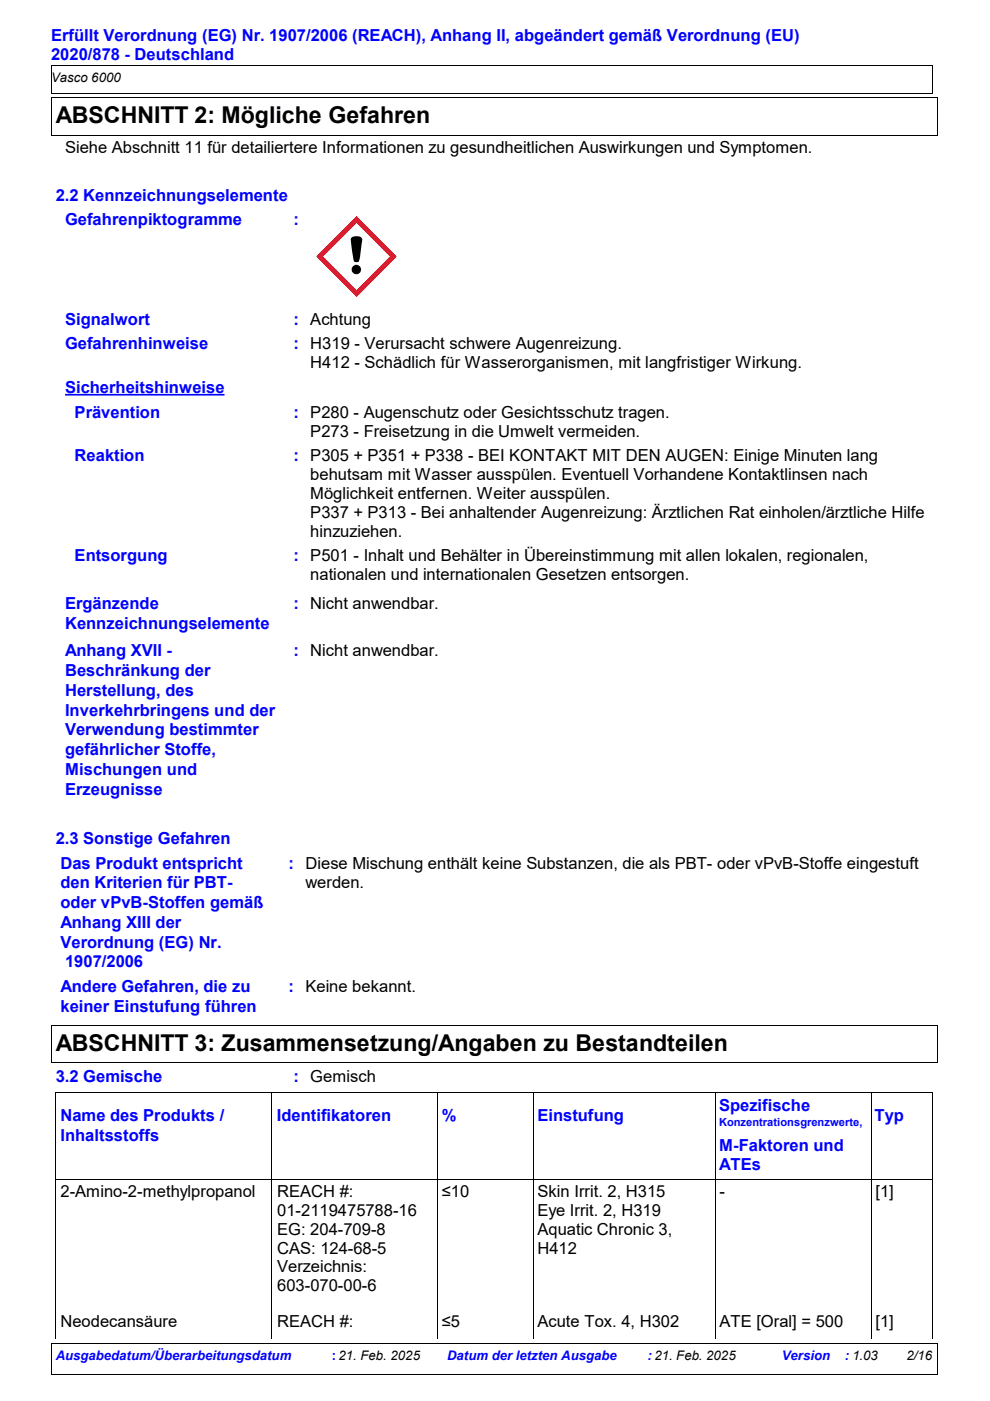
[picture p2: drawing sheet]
<svg xmlns="http://www.w3.org/2000/svg" width="210mm" height="297mm" viewBox="0 0 210 297" stroke-linecap="round" stroke-linejoin="round" font-family="sans-serif">
<defs><g id="words">
<g font-size="4.9">
<text x="11.8" y="26.1">ABSCHNITT 2: Mögliche Gefahren</text>
<text x="11.8" y="222.8">ABSCHNITT 3: Zusammensetzung/Angaben zu Bestandteilen</text>
</g>
<g font-size="3.5" fill="#00f">
<text x="10.8" y="8.6">Erfüllt Verordnung (EG) Nr. 1907/2006 (REACH), Anhang II, abgeändert gemäß Verordnung (EU)</text>
<text x="10.8" y="12.8">2020/878 - Deutschland</text>
<text x="11.8" y="42.5">2.2 Kennzeichnungselemente</text>
<text x="13.8" y="47.7">Gefahrenpiktogramme</text>
<text x="62.2" y="47.7">:</text>
<text x="13.8" y="68.8">Signalwort</text>
<text x="62.2" y="68.8">: Achtung</text>
<text x="13.8" y="74.1">Gefahrenhinweise</text>
<text x="62.2" y="74.1">: H319 - Verursacht schwere Augenreizung.</text>
<text x="13.8" y="83.3">Sicherheitshinweise</text>
<text x="15.8" y="88.6">Prävention</text>
<text x="62.2" y="88.6">: P280 - Augenschutz oder Gesichtsschutz tragen.</text>
<text x="15.8" y="97.8">Reaktion</text>
<text x="62.2" y="97.8">: P305 + P351 + P338 - BEI KONTAKT MIT DEN AUGEN: Einige Minuten lang</text>
<text x="15.8" y="119">Entsorgung</text>
<text x="62.2" y="119">: P501 - Inhalt und Behälter in Übereinstimmung mit allen lokalen, regionalen,</text>
<text x="13.8" y="129.2">Ergänzende</text>
<text x="62.2" y="129.2">: Nicht anwendbar.</text>
<text x="13.8" y="133.4">Kennzeichnungselemente</text>
<text x="13.8" y="139.2">Anhang XVII -</text>
<text x="13.8" y="143.4">Beschränkung der</text>
<text x="62.2" y="139.2">: Nicht anwendbar.</text>
<text x="13.8" y="147.5">Herstellung, des</text>
<text x="13.8" y="151.7">Inverkehrbringens und der</text>
<text x="13.8" y="155.9">Verwendung bestimmter</text>
<text x="13.8" y="160.1">gefährlicher Stoffe,</text>
<text x="13.8" y="164.3">Mischungen und</text>
<text x="13.8" y="168.5">Erzeugnisse</text>
<text x="11.8" y="178.9">2.3 Sonstige Gefahren</text>
<text x="12.8" y="184.1">Das Produkt entspricht</text>
<text x="61.2" y="184.1">: Diese Mischung enthält keine Substanzen, die als PBT- oder vPvB-Stoffe eingestuft</text>
<text x="12.8" y="188.3">den Kriterien für PBT-</text>
<text x="12.8" y="192.5">oder vPvB-Stoffen gemäß</text>
<text x="12.8" y="196.7">Anhang XIII der</text>
<text x="12.8" y="200.9">Verordnung (EG) Nr.</text>
<text x="13.8" y="205.1">1907/2006</text>
<text x="12.8" y="210.4">Andere Gefahren, die zu</text>
<text x="12.8" y="214.6">keiner Einstufung führen</text>
<text x="61.2" y="210.4">: Keine bekannt.</text>
<text x="11.8" y="229.4">3.2 Gemische</text>
<text x="62.2" y="229.4">: Gemisch</text>
<text x="12.8" y="237.6">Name des Produkts /</text>
<text x="58.7" y="237.6">Identifikatoren</text>
<text x="93.7" y="237.6">%</text>
<text x="113.9" y="237.6">Einstufung</text>
<text x="152.5" y="235.6">Spezifische</text>
<text x="185.4" y="237.6">Typ</text>
<text x="12.8" y="241.8">Inhaltsstoffs</text>
<text x="152.5" y="244">M-Faktoren und</text>
<text x="152.5" y="248.2">ATEs</text>
</g>
<g font-size="3.5">
<text x="13.8" y="32.4">Siehe Abschnitt 11 für detailiertere Informationen zu gesundheitlichen Auswirkungen und Symptomen.</text>
<text x="65.8" y="78.1">H412 - Schädlich für Wasserorganismen, mit langfristiger Wirkung.</text>
<text x="65.8" y="92.6">P273 - Freisetzung in die Umwelt vermeiden.</text>
<text x="65.8" y="101.8">behutsam mit Wasser ausspülen. Eventuell Vorhandene Kontaktlinsen nach</text>
<text x="65.8" y="105.8">Möglichkeit entfernen. Weiter ausspülen.</text>
<text x="65.8" y="109.8">P337 + P313 - Bei anhaltender Augenreizung: Ärztlichen Rat einholen/ärztliche Hilfe</text>
<text x="65.8" y="113.9">hinzuziehen.</text>
<text x="65.8" y="123">nationalen und internationalen Gesetzen entsorgen.</text>
<text x="64.8" y="188.2">werden.</text>
<text x="12.8" y="253.7">2-Amino-2-methylpropanol</text>
<text x="58.8" y="253.7">REACH #:</text>
<text x="58.8" y="257.7">01-2119475788-16</text>
<text x="93.7" y="253.7">≤10</text>
<text x="113.9" y="253.7">Skin Irrit. 2, H315</text>
<text x="113.9" y="257.7">Eye Irrit. 2, H319</text>
<text x="152.5" y="253.7">-</text>
<text x="185.6" y="253.7">[1]</text>
<text x="58.8" y="261.7">EG: 204-709-8</text>
<text x="113.9" y="261.7">Aquatic Chronic 3,</text>
<text x="58.8" y="265.8">CAS: 124-68-5</text>
<text x="58.8" y="269.8">Verzeichnis:</text>
<text x="113.9" y="265.8">H412</text>
<text x="58.8" y="273.8">603-070-00-6</text>
<text x="12.8" y="281.3">Neodecansäure</text>
<text x="58.8" y="281.3">REACH #:</text>
<text x="93.7" y="281.3">≤5</text>
<text x="113.9" y="281.3">Acute Tox. 4, H302</text>
<text x="152.5" y="281.3">ATE [Oral] = 500</text>
<text x="185.6" y="281.3">[1]</text>
</g>
<g font-size="2.8">
<text x="10.8" y="17.4">Vasco 6000</text>
<text x="192.2" y="288.4">2/16</text>
</g>
<g font-size="2.8" fill="#00f">
<text x="11.8" y="288.4">Ausgabedatum/Überarbeitungsdatum</text>
<text x="70.3" y="288.4">: 21. Feb. 2025</text>
<text x="94.8" y="288.4">Datum der letzten Ausgabe</text>
<text x="137.3" y="288.4">: 21. Feb. 2025</text>
<text x="165.7" y="288.4">Version</text>
<text x="179.1" y="288.4">: 1.03</text>
</g>
<text font-size="2.4" fill="#00f" x="152.5" y="238.8">Konzentrationsgrenzwerte,</text>
</g></defs>
<path d="M10.8 13.9h186.9v5.9h-186.9M10.9 13.8v6M10.8 20.7h187.9M10.8 28.6h187.9M10.9 20.6v8M198.7 20.6v8" fill="none" stroke="#000" stroke-width=".21"/>
<g fill="#000">
<path d="M10.7 13.8h.2v.2h-.2zM10.7 19.8h.3v.1h-.3zM10.7 13.8h.3v.1h-.3zM10.7 19.7h.2v.2h-.2zM197.6 13.8h.2v.2h-.2zM197.6 13.8h.2v.1h-.2zM197.6 19.8h.2v.1h-.2zM197.6 19.7h.2v.2h-.2zM10.7 20.6h.2v.2h-.2zM10.7 28.6h.3v.1h-.3zM10.7 20.6h.3v.1h-.3zM10.7 28.5h.2v.2h-.2z"/>
<path d="M198.6 20.6h.2v.2h-.2zM198.6 20.6h.2v.1h-.2zM198.6 28.6h.2v.1h-.2zM198.6 28.5h.2v.2h-.2z"/>
</g>
<path d="M75.6 46l8.4 8.4-8.4 8.5-8.4-8.5z" fill-rule="evenodd" fill="#fff"/>
<path d="M75.6 45.8l-8.5 8.6 8.5 8.6 8.5-8.6zM75.6 47.3l7.1 7.1-7.1 7.1-7.1-7.1z" fill-rule="evenodd" fill="#f00"/>
<g fill="#000">
<path d="M10.7 217.3h.2v.2h-.2zM10.7 217.3h.3v.1h-.3zM198.6 217.3h.2v.2h-.2zM198.6 217.3h.2v.1h-.2zM10.7 225.1h.3v.2h-.3zM10.7 225.1h.2v.2h-.2zM11.7 231.4h.2v.3h-.2zM11.7 231.4h.2v.2h-.2zM57.5 231.7h.3v.1h-.3zM92.7 231.7h.2v.1h-.2zM112.9 231.7h.2v.1h-.2zM151.6 231.5h.2v.2h-.2z"/>
<path d="M184.6 231.5h.2v.2h-.2zM197.6 231.4h.2v.3h-.2zM197.6 231.4h.2v.2h-.2zM198.6 225.1h.2v.2h-.2zM11.7 249.9h.2v.2h-.2zM197.6 249.9h.2v.2h-.2zM10.7 284.8h.2v.2h-.2zM10.7 291.3h.3v.1h-.3zM10.7 284.8h.3v.2h-.3zM10.7 291.2h.2v.2h-.2zM11.7 283.7h.2v.2h-.2zM57.5 283.6h.3v.2h-.3z"/>
<path d="M92.7 283.6h.2v.2h-.2zM112.9 283.6h.2v.2h-.2zM151.6 283.6h.2v.2h-.2zM184.6 283.6h.2v.2h-.2zM197.6 283.7h.2v.2h-.2zM198.6 284.8h.2v.2h-.2zM198.6 291.3h.2v.1h-.2zM198.6 291.2h.2v.2h-.2z"/>
<path d="M74.6 50.3l.7-.2h.6l.5 .1 .4 .5-.7 4.6a.6 .6 0 0 1-.5 .3 .6 .6 0 0 1-.6-.4l-.6-4.4z" fill-rule="evenodd"/>
<circle cx="75.6" cy="57.2" r="1"/>
</g>
<path d="M13.8 83.7h33.8" fill="none" stroke="#00f" stroke-width=".37"/>
<g fill="none" stroke="#000" stroke-width=".21">
<path d="M10.8 217.4h187.9M10.9 217.4v7.8M198.7 217.4v7.8M10.8 225.2h187.9M57.7 231.7v52M92.8 231.7v52M113 231.7v52M151.7 231.6v52.1M184.7 231.6v52.1M11.8 250h185.9M10.8 284.9h187.9M10.8 291.3h187.9"/>
<path d="M10.9 284.9v6.5M11.8 283.8v-52.2h185.9v52.2M198.7 284.9v6.5"/>
</g>
<use href="#words"/>
</svg>
